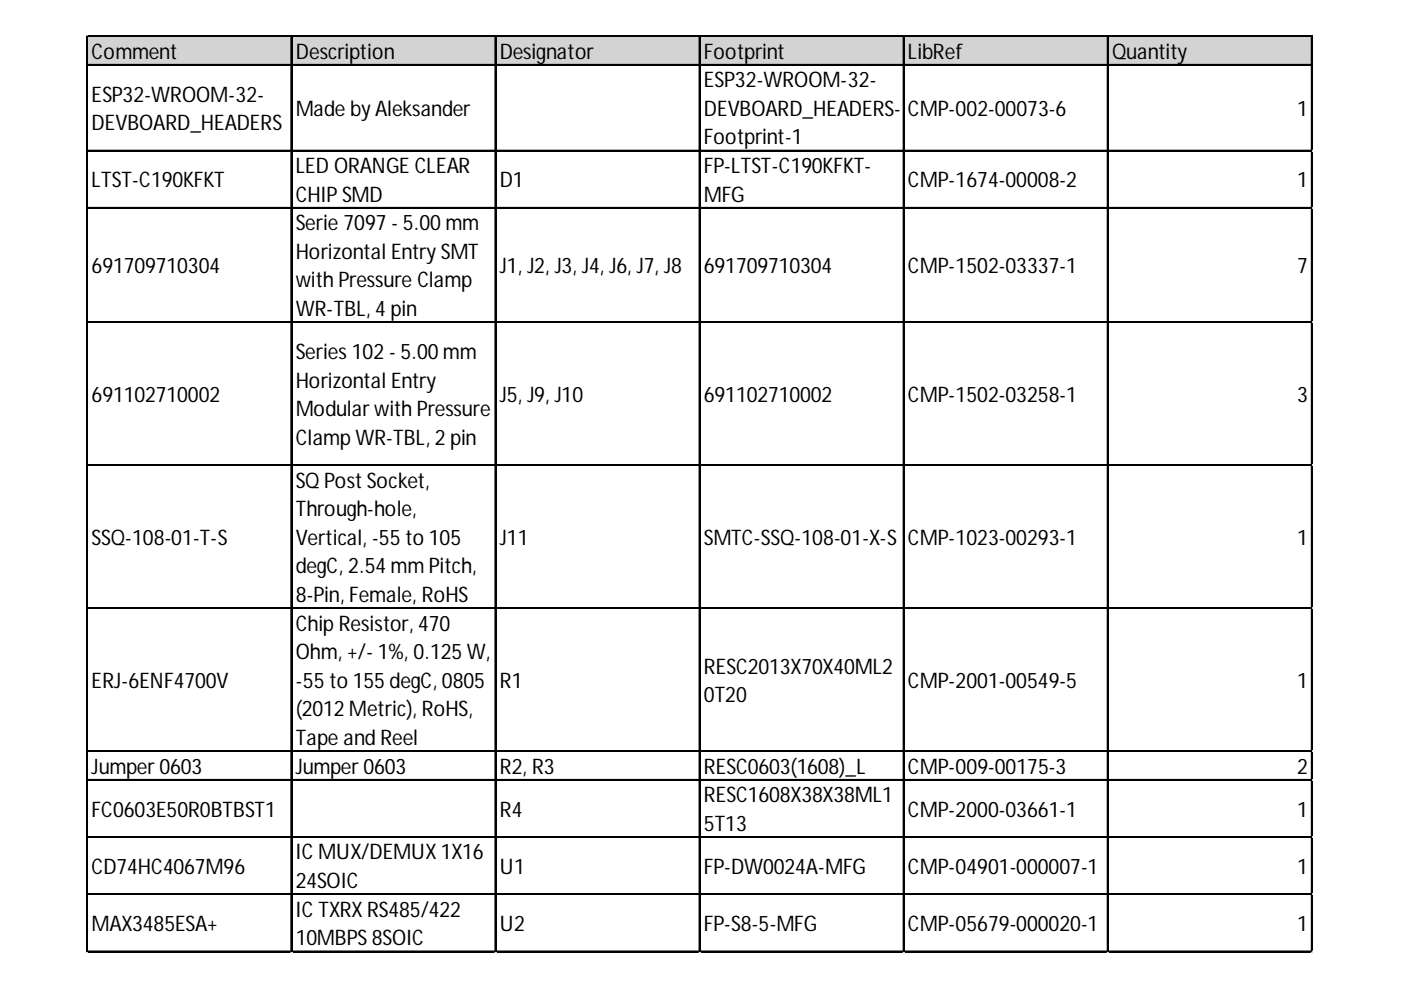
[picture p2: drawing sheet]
<svg xmlns="http://www.w3.org/2000/svg" width="297mm" height="210mm" viewBox="0 0 297 210" stroke-linecap="round" stroke-linejoin="round" font-family="sans-serif">
<defs><g id="words">
<g font-size="4.5">
<text x="19.4" y="12.4">Comment</text>
<text x="62.7" y="12.4">Description</text>
<text x="106" y="12.4">Designator</text>
<text x="149.2" y="12.4">Footprint</text>
<text x="192.5" y="12.4">LibRef</text>
<text x="235.8" y="12.4">Quantity</text>
<text x="19.4" y="21.5">ESP32-WROOM-32-</text>
<text x="149.2" y="18.5">ESP32-WROOM-32-</text>
<text x="19.4" y="27.6">DEVBOARD_HEADERS</text>
<text x="62.7" y="24.6">Made by Aleksander</text>
<text x="149.2" y="24.6">DEVBOARD_HEADERS-</text>
<text x="192.5" y="24.6">CMP-002-00073-6</text>
<text x="275" y="24.6">1</text>
<text x="149.2" y="30.6">Footprint-1</text>
<text x="19.4" y="39.7">LTST-C190KFKT</text>
<text x="62.7" y="36.7">LED ORANGE CLEAR</text>
<text x="106" y="39.7">D1</text>
<text x="149.2" y="36.7">FP-LTST-C190KFKT-</text>
<text x="192.5" y="39.7">CMP-1674-00008-2</text>
<text x="275" y="39.7">1</text>
<text x="62.7" y="42.8">CHIPSMD</text>
<text x="149.2" y="42.8">MFG</text>
<text x="62.7" y="48.8">Serie 7097 - 5.00 mm</text>
<text x="19.4" y="57.9">691709710304</text>
<text x="62.7" y="54.9">Horizontal Entry SMT</text>
<text x="106" y="57.9">J1, J2, J3, J4, J6, J7, J8</text>
<text x="149.2" y="57.9">691709710304</text>
<text x="192.5" y="57.9">CMP-1502-03337-1</text>
<text x="275" y="57.9">7</text>
<text x="62.7" y="61">with Pressure Clamp</text>
<text x="62.7" y="67">WR-TBL, 4 pin</text>
<text x="62.7" y="76.1">Series 102 - 5.00 mm</text>
<text x="62.7" y="82.2">Horizontal Entry</text>
<text x="19.4" y="85.2">691102710002</text>
<text x="62.7" y="88.2">Modularwith Pressure</text>
<text x="106" y="85.2">J5, J9, J10</text>
<text x="149.2" y="85.2">691102710002</text>
<text x="192.5" y="85.2">CMP-1502-03258-1</text>
<text x="275" y="85.2">3</text>
<text x="62.7" y="94.3">Clamp WR-TBL, 2 pin</text>
<text x="62.7" y="103.4">SQ Post Socket,</text>
<text x="62.7" y="109.5">Through-hole,</text>
<text x="19.4" y="115.5">SSQ-108-01-T-S</text>
<text x="62.7" y="115.5">Vertical, -55 to 105</text>
<text x="106" y="115.5">J11</text>
<text x="149.2" y="115.5">SMTC-SSQ-108-01-X-S</text>
<text x="192.5" y="115.5">CMP-1023-00293-1</text>
<text x="275" y="115.5">1</text>
<text x="62.7" y="121.6">degC, 2.54 mm Pitch,</text>
<text x="62.7" y="127.7">8-Pin, Female, RoHS</text>
<text x="62.7" y="133.7">Chip Resistor, 470</text>
<text x="62.7" y="139.8">Ohm, +/- 1%, 0.125 W,</text>
<text x="149.2" y="142.8">RESC2013X70X40ML2</text>
<text x="19.4" y="145.8">ERJ-6ENF4700V</text>
<text x="62.7" y="145.8">-55 to 155 degC, 0805</text>
<text x="106" y="145.8">R1</text>
<text x="149.2" y="148.9">0T20</text>
<text x="192.5" y="145.8">CMP-2001-00549-5</text>
<text x="275" y="145.8">1</text>
<text x="62.7" y="151.9">(2012 Metric), RoHS,</text>
<text x="62.7" y="158">Tape and Reel</text>
<text x="19.4" y="164">Jumper0603</text>
<text x="62.7" y="164">Jumper0603</text>
<text x="106" y="164">R2, R3</text>
<text x="149.2" y="164">RESC0603(1608)_L</text>
<text x="192.5" y="164">CMP-009-00175-3</text>
<text x="275" y="164">2</text>
<text x="19.4" y="173.1">FC0603E50R0BTBST1</text>
<text x="106" y="173.1">R4</text>
<text x="149.2" y="170.1">RESC1608X38X38ML1</text>
<text x="192.5" y="173.1">CMP-2000-03661-1</text>
<text x="275" y="173.1">1</text>
<text x="149.2" y="176.2">5T13</text>
<text x="19.4" y="185.3">CD74HC4067M96</text>
<text x="62.7" y="182.2">ICMUX/DEMUX1X16</text>
<text x="106" y="185.3">U1</text>
<text x="149.2" y="185.3">FP-DW0024A-MFG</text>
<text x="192.5" y="185.3">CMP-04901-000007-1</text>
<text x="275" y="185.3">1</text>
<text x="62.7" y="188.3">24SOIC</text>
<text x="19.4" y="197.4">MAX3485ESA+</text>
<text x="62.7" y="194.4">ICTXRXRS485/422</text>
<text x="106" y="197.4">U2</text>
<text x="149.2" y="197.4">FP-S8-5-MFG</text>
<text x="192.5" y="197.4">CMP-05679-000020-1</text>
<text x="275" y="197.4">1</text>
<text x="62.7" y="200.4">10MBPS8SOIC</text>
</g>
</g></defs>
<path d="M18.6 7.8h259.7v6.1h-259.7z" fill="#d3d3d3"/>
<g fill="none" stroke="#000" stroke-width=".25">
<path d="M18.4 7.6v194.3M18.5 7.6v194.3M18.7 7.6h259.6M18.7 7.7h259.6M18.7 13.7h259.6M18.7 13.8h259.6M61.7 7.9v194M61.8 7.9v194M105 7.9v194M105.1 7.9v194M148.2 7.9v194M148.4 7.9v194"/>
<path d="M191.5 7.9v194M191.6 7.9v194M234.8 7.9v194M234.9 7.9v194M278 7.9v194M278.2 7.9v194M18.7 31.9h259.6M18.7 32h259.6M18.7 44h259.6M18.7 44.1h259.6M18.7 68.2h259.6M18.7 68.4h259.6"/>
<path d="M18.7 98.6h259.6M18.7 98.7h259.6M18.7 128.9h259.6M18.7 129h259.6M18.7 159.2h259.6M18.7 159.3h259.6M18.7 165.3h259.6M18.7 165.4h259.6M18.7 177.4h259.6M18.7 177.5h259.6M18.7 189.5h259.6M18.7 189.7h259.6"/>
<path d="M18.7 201.7h259.6M18.7 201.8h259.6"/>
</g>
<path d="M18.4 201.9v.1" fill="none" stroke="#d4d4d4" stroke-width=".25"/>
<path d="M18.4 201.9l.3 .1z" fill="#d4d4d4"/>
<path d="M61.7 201.9v.1" fill="none" stroke="#d4d4d4" stroke-width=".25"/>
<path d="M61.7 201.9l.2 .1z" fill="#d4d4d4"/>
<path d="M105 201.9v.1" fill="none" stroke="#d4d4d4" stroke-width=".25"/>
<path d="M105 201.9l.2 .1z" fill="#d4d4d4"/>
<path d="M148.2 201.9v.1" fill="none" stroke="#d4d4d4" stroke-width=".25"/>
<path d="M148.2 201.9l.3 .1z" fill="#d4d4d4"/>
<path d="M191.5 201.9v.1" fill="none" stroke="#d4d4d4" stroke-width=".25"/>
<path d="M191.5 201.9l.3 .1z" fill="#d4d4d4"/>
<path d="M234.8 201.9v.1" fill="none" stroke="#d4d4d4" stroke-width=".25"/>
<path d="M234.8 201.9l.2 .1z" fill="#d4d4d4"/>
<path d="M278 201.9v.1" fill="none" stroke="#d4d4d4" stroke-width=".25"/>
<path d="M278 201.9l.3 .1z" fill="#d4d4d4"/>
<path d="M278.3 31.9h.1" fill="none" stroke="#d4d4d4" stroke-width=".25"/>
<path d="M278.3 31.9v.2z" fill="#d4d4d4"/>
<path d="M278.3 44h.1" fill="none" stroke="#d4d4d4" stroke-width=".25"/>
<path d="M278.3 44v.2z" fill="#d4d4d4"/>
<path d="M278.3 68.2h.1" fill="none" stroke="#d4d4d4" stroke-width=".25"/>
<path d="M278.3 68.2v.3z" fill="#d4d4d4"/>
<path d="M278.3 98.6h.1" fill="none" stroke="#d4d4d4" stroke-width=".25"/>
<path d="M278.3 98.6v.2z" fill="#d4d4d4"/>
<path d="M278.3 128.9h.1" fill="none" stroke="#d4d4d4" stroke-width=".25"/>
<path d="M278.3 128.9v.2z" fill="#d4d4d4"/>
<path d="M278.3 159.2h.1" fill="none" stroke="#d4d4d4" stroke-width=".25"/>
<path d="M278.3 159.2v.3z" fill="#d4d4d4"/>
<path d="M278.3 165.3h.1" fill="none" stroke="#d4d4d4" stroke-width=".25"/>
<path d="M278.3 165.3v.2z" fill="#d4d4d4"/>
<path d="M278.3 177.4h.1" fill="none" stroke="#d4d4d4" stroke-width=".25"/>
<path d="M278.3 177.4v.2z" fill="#d4d4d4"/>
<path d="M278.3 189.5h.1" fill="none" stroke="#d4d4d4" stroke-width=".25"/>
<path d="M278.3 189.5v.3z" fill="#d4d4d4"/>
<path d="M278.3 201.7h.1" fill="none" stroke="#d4d4d4" stroke-width=".25"/>
<path d="M278.3 201.7v.2z" fill="#d4d4d4"/>
<use href="#words"/>
</svg>
